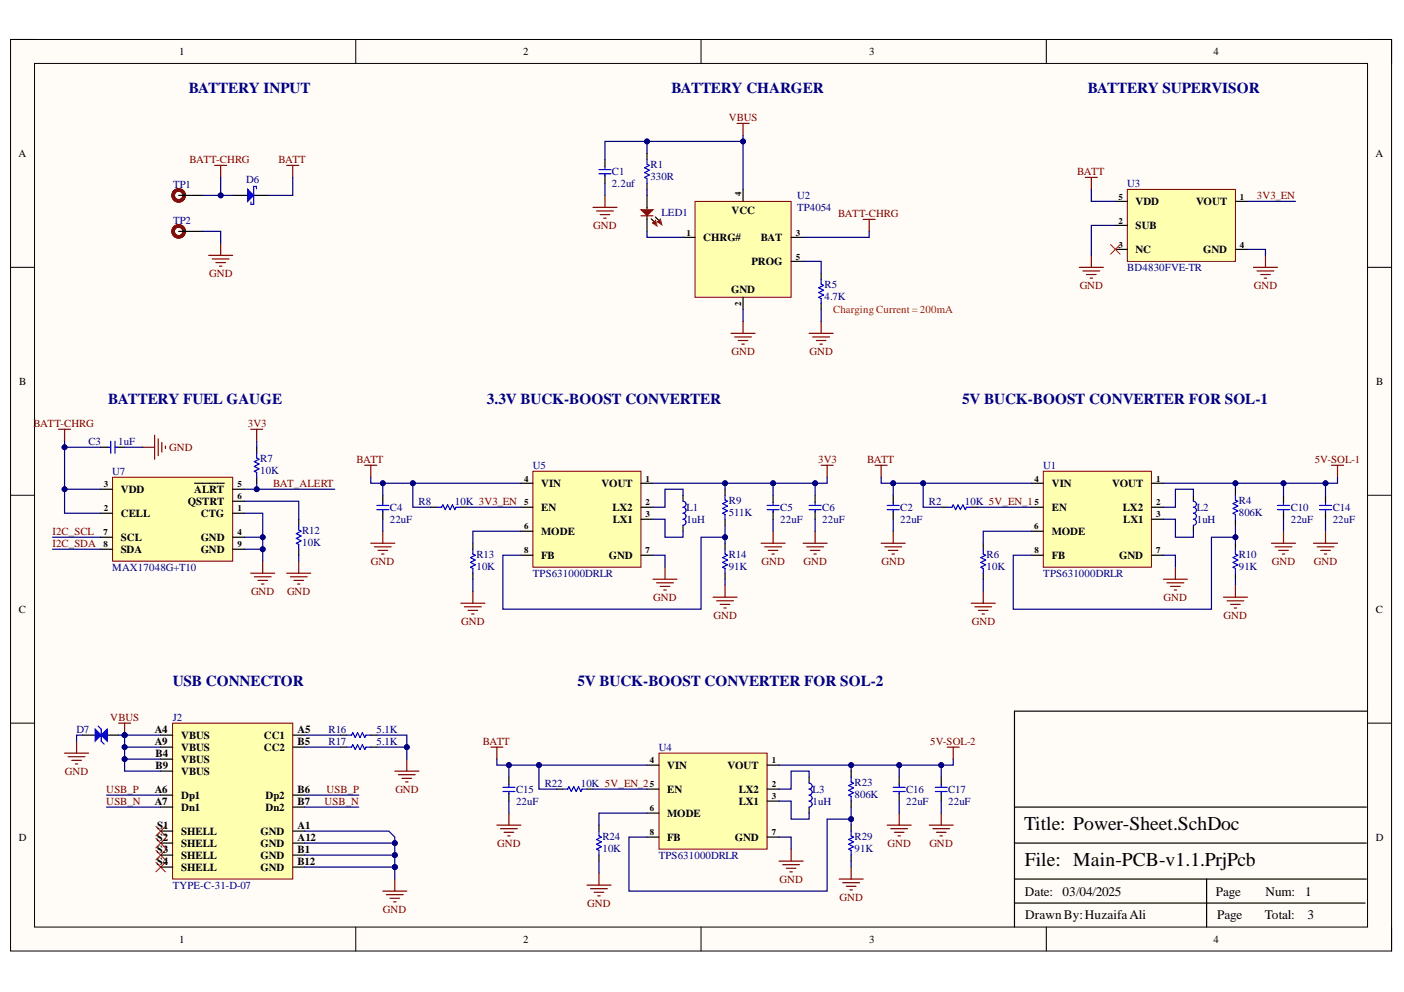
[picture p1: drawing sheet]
<svg xmlns="http://www.w3.org/2000/svg" width="297mm" height="210mm" viewBox="0 0 297 210" stroke-linecap="round" stroke-linejoin="round" font-family="sans-serif">
<defs><g id="words">
<g font-size="4.1">
<text x="216.7" y="175.7">Title: Power-Sheet.SchDoc</text>
<text x="216.8" y="183.3">File: Main-PCB-v1.1.PrjPcb</text>
</g>
<g font-size="3.2" fill="#000080">
<text x="39.9" y="19.6">BATTERY INPUT</text>
<text x="142.1" y="19.6">BATTERY CHARGER</text>
<text x="230.1" y="19.6">BATTERY SUPERVISOR</text>
<text x="22.9" y="85.6">BATTERY FUEL GAUGE</text>
<text x="103" y="85.6">3.3V BUCK-BOOST CONVERTER</text>
<text x="203.6" y="85.6">5V BUCK-BOOST CONVERTER FOR SOL-1</text>
<text x="36.5" y="145.2">USB CONNECTOR</text>
<text x="122.2" y="145.2">5V BUCK-BOOST CONVERTER FOR SOL-2</text>
</g>
<g font-size="2.8">
<text x="216.8" y="189.5">Date:</text>
<text x="224.8" y="189.5">03/04/2025</text>
<text x="257.3" y="189.5">Page</text>
<text x="267.7" y="189.5">Num:</text>
<text x="276.1" y="189.5">1</text>
<text x="216.9" y="194.6">DrawnBy:HuzaifaAli</text>
<text x="257.5" y="194.6">Page</text>
<text x="267.6" y="194.6">Total:</text>
<text x="276.6" y="194.6">3</text>
</g>
<g font-size="2.3">
<text x="37.9" y="11.7">1</text>
<text x="110.7" y="11.7">2</text>
<text x="183.9" y="11.7">3</text>
<text x="256.8" y="11.7">4</text>
<text x="3.9" y="33.3">A</text>
<text x="291" y="33.3">A</text>
<text x="154.8" y="45.2">VCC</text>
<text x="240.3" y="43.4">VDD</text>
<text x="253" y="43.4">VOUT</text>
<text x="148.8" y="51">CHRG#</text>
<text x="160.9" y="51">BAT</text>
<text x="240.3" y="48.5">SUB</text>
<text x="240.3" y="53.6">NC</text>
<text x="254.6" y="53.6">GND</text>
<text x="159" y="56.1">PROG</text>
<text x="154.7" y="61.9">GND</text>
<text x="4.1" y="81.4">B</text>
<text x="291.2" y="81.4">B</text>
<text x="25.5" y="104.3">VDD</text>
<text x="39.7" y="106.9">QSTRT</text>
<text x="41.1" y="104.3">ALRT</text>
<text x="114.5" y="103.1">VIN</text>
<text x="127.3" y="103.1">VOUT</text>
<text x="222.5" y="103.1">VIN</text>
<text x="235.3" y="103.1">VOUT</text>
<text x="25.5" y="109.4">CELL</text>
<text x="42.5" y="109.4">CTG</text>
<text x="114.5" y="108.1">EN</text>
<text x="114.5" y="113.2">MODE</text>
<text x="129.6" y="108.1">LX2</text>
<text x="129.6" y="110.7">LX1</text>
<text x="222.5" y="108.1">EN</text>
<text x="222.5" y="113.2">MODE</text>
<text x="237.6" y="108.1">LX2</text>
<text x="237.6" y="110.7">LX1</text>
<text x="25.5" y="114.5">SCL</text>
<text x="25.5" y="117">SDA</text>
<text x="42.5" y="114.5">GND</text>
<text x="42.5" y="117">GND</text>
<text x="114.5" y="118.3">FB</text>
<text x="128.8" y="118.3">GND</text>
<text x="222.5" y="118.3">FB</text>
<text x="236.8" y="118.3">GND</text>
<text x="4" y="129.7">C</text>
<text x="291.1" y="129.7">C</text>
<text x="32.7" y="155.1">A4</text>
<text x="62.9" y="155.1">A5</text>
<text x="32.7" y="157.6">A9</text>
<text x="32.9" y="160.2">B4</text>
<text x="38.3" y="156.4">VBUS</text>
<text x="38.3" y="158.9">VBUS</text>
<text x="38.3" y="161.4">VBUS</text>
<text x="55.8" y="156.4">CC1</text>
<text x="55.8" y="158.9">CC2</text>
<text x="62.9" y="157.6">B5</text>
<text x="32.7" y="167.8">A6</text>
<text x="32.9" y="162.7">B9</text>
<text x="38.3" y="164">VBUS</text>
<text x="62.9" y="167.8">B6</text>
<text x="141.1" y="162.7">VIN</text>
<text x="141.1" y="167.8">EN</text>
<text x="153.9" y="162.7">VOUT</text>
<text x="156.3" y="167.8">LX2</text>
<text x="32.7" y="170.3">A7</text>
<text x="38.3" y="169">Dp1</text>
<text x="38.3" y="171.6">Dn1</text>
<text x="56.2" y="169">Dp2</text>
<text x="56.2" y="171.6">Dn2</text>
<text x="62.9" y="170.3">B7</text>
<text x="141.1" y="172.8">MODE</text>
<text x="156.3" y="170.3">LX1</text>
<text x="4" y="177.9">D</text>
<text x="33.2" y="177.9">S2</text>
<text x="33.2" y="175.4">S1</text>
<text x="38.3" y="176.6">SHELL</text>
<text x="38.3" y="179.2">SHELL</text>
<text x="55.1" y="176.6">GND</text>
<text x="55.1" y="179.2">GND</text>
<text x="62.9" y="175.4">A1</text>
<text x="62.9" y="177.9">A12</text>
<text x="141.1" y="177.9">FB</text>
<text x="155.4" y="177.9">GND</text>
<text x="291.1" y="177.9">D</text>
<text x="33.2" y="180.5">S3</text>
<text x="33.2" y="183">S4</text>
<text x="38.3" y="181.7">SHELL</text>
<text x="38.3" y="184.3">SHELL</text>
<text x="55.1" y="181.7">GND</text>
<text x="55.1" y="184.3">GND</text>
<text x="62.9" y="180.5">B1</text>
<text x="62.9" y="183">B12</text>
<text x="37.9" y="199.5">1</text>
<text x="110.7" y="199.5">2</text>
<text x="183.9" y="199.5">3</text>
<text x="256.8" y="199.5">4</text>
</g>
<g font-size="2.3" fill="#800000">
<text x="154.2" y="25.6">VBUS</text>
<text x="40.1" y="34.6">BATT-CHRG</text>
<text x="58.9" y="34.6">BATT</text>
<text x="227.9" y="37.1">BATT</text>
<text x="177.3" y="46">BATT-CHRG</text>
<text x="265.9" y="42.2">3V3_EN</text>
<text x="125.5" y="48.5">GND</text>
<text x="44.2" y="58.6">GND</text>
<text x="228.4" y="61.2">GND</text>
<text x="265.3" y="61.2">GND</text>
<text x="154.8" y="75.1">GND</text>
<text x="171.3" y="75.1">GND</text>
<text x="7.1" y="90.4">BATT-CHRG</text>
<text x="35.8" y="95.5">GND</text>
<text x="52.4" y="90.4">3V3</text>
<text x="75.4" y="98">BATT</text>
<text x="173.1" y="98">3V3</text>
<text x="183.4" y="98">BATT</text>
<text x="278.2" y="98">5V-SOL-1</text>
<text x="57.8" y="103.1">BAT_ALERT</text>
<text x="11.1" y="113.2">I2C_SCL</text>
<text x="11.1" y="115.7">I2C_SDA</text>
<text x="78.5" y="119.5">GND</text>
<text x="161.1" y="119.5">GND</text>
<text x="170" y="119.5">GND</text>
<text x="186.5" y="119.5">GND</text>
<text x="269.1" y="119.5">GND</text>
<text x="278" y="119.5">GND</text>
<text x="53.1" y="125.9">GND</text>
<text x="60.7" y="125.9">GND</text>
<text x="138.2" y="127.1">GND</text>
<text x="151" y="130.9">GND</text>
<text x="246.2" y="127.1">GND</text>
<text x="258.9" y="130.9">GND</text>
<text x="97.6" y="132.2">GND</text>
<text x="205.6" y="132.2">GND</text>
<text x="23.3" y="152.6">VBUS</text>
<text x="102.2" y="157.6">BATT</text>
<text x="196.8" y="157.6">5V-SOL-2</text>
<text x="13.7" y="164">GND</text>
<text x="22.5" y="167.8">USB_P</text>
<text x="69.1" y="167.8">USB_P</text>
<text x="83.6" y="167.8">GND</text>
<text x="22.5" y="170.3">USB_N</text>
<text x="68.7" y="170.3">USB_N</text>
<text x="105.2" y="179.2">GND</text>
<text x="187.7" y="179.2">GND</text>
<text x="196.6" y="179.2">GND</text>
<text x="124.2" y="191.9">GND</text>
<text x="164.9" y="186.8">GND</text>
<text x="177.6" y="190.6">GND</text>
<text x="81" y="193.1">GND</text>
</g>
<g font-size="2.3" fill="#000080">
<text x="137.6" y="35.6">R1</text>
<text x="36.6" y="39.7">TP1</text>
<text x="52.1" y="38.7">D6</text>
<text x="129.5" y="37.1">C1</text>
<text x="129.5" y="39.6">2.2uf</text>
<text x="137.6" y="38.1">330R</text>
<text x="238.5" y="39.6">U3</text>
<text x="36.6" y="47.3">TP2</text>
<text x="140" y="45.7">LED1</text>
<text x="168.6" y="42.2">U2</text>
<text x="168.6" y="44.7">TP4054</text>
<text x="238.5" y="57.4">BD4830FVE-TR</text>
<text x="174.5" y="60.9">R5</text>
<text x="174.5" y="63.4">4.7K</text>
<text x="18.7" y="94.2">C3</text>
<text x="25" y="94.2">1uF</text>
<text x="23.8" y="100.5">U7</text>
<text x="55.1" y="97.7">R7</text>
<text x="55.1" y="100.3">10K</text>
<text x="112.7" y="99.3">U5</text>
<text x="220.7" y="99.3">U1</text>
<text x="88.5" y="106.9">R8</text>
<text x="96.2" y="106.9">10K 3V3_EN</text>
<text x="154.2" y="106.6">R9</text>
<text x="196.5" y="106.9">R2</text>
<text x="204.2" y="106.9">10K 5V_EN_1</text>
<text x="262.1" y="106.6">R4</text>
<text x="63.9" y="113">R12</text>
<text x="82.5" y="108.1">C4</text>
<text x="82.5" y="110.7">22uF</text>
<text x="145.2" y="108.1">L1</text>
<text x="145.2" y="110.7">1uH</text>
<text x="154.2" y="109.1">511K</text>
<text x="165.1" y="108.1">C5</text>
<text x="165.1" y="110.7">22uF</text>
<text x="174" y="108.1">C6</text>
<text x="174" y="110.7">22uF</text>
<text x="190.5" y="108.1">C2</text>
<text x="190.5" y="110.7">22uF</text>
<text x="253.2" y="108.1">L2</text>
<text x="253.2" y="110.7">1uH</text>
<text x="262.1" y="109.1">806K</text>
<text x="273.1" y="108.1">C10</text>
<text x="273.1" y="110.7">22uF</text>
<text x="282" y="108.1">C14</text>
<text x="282" y="110.7">22uF</text>
<text x="63.9" y="115.5">10K</text>
<text x="100.8" y="118">R13</text>
<text x="154.2" y="118">R14</text>
<text x="208.7" y="118">R6</text>
<text x="262.1" y="118">R10</text>
<text x="23.8" y="120.8">MAX17048G+T10</text>
<text x="100.8" y="120.6">10K</text>
<text x="112.7" y="122.1">TPS631000DRLR</text>
<text x="154.2" y="120.6">91K</text>
<text x="208.7" y="120.6">10K</text>
<text x="220.7" y="122.1">TPS631000DRLR</text>
<text x="262.1" y="120.6">91K</text>
<text x="16.2" y="155.1">D7</text>
<text x="36.5" y="152.6">J2</text>
<text x="69.5" y="155.1">R16</text>
<text x="79.7" y="155.1">5.1K</text>
<text x="69.5" y="157.6">R17</text>
<text x="79.7" y="157.6">5.1K</text>
<text x="139.4" y="158.9">U4</text>
<text x="109.2" y="167.8">C15</text>
<text x="115.3" y="166.5">R22</text>
<text x="122.9" y="166.5">10K 5V_EN_2</text>
<text x="171.9" y="167.8">L3</text>
<text x="180.8" y="166.3">R23</text>
<text x="191.7" y="167.8">C16</text>
<text x="200.6" y="167.8">C17</text>
<text x="109.2" y="170.3">22uF</text>
<text x="171.9" y="170.3">1uH</text>
<text x="180.8" y="168.8">806K</text>
<text x="191.7" y="170.3">22uF</text>
<text x="200.6" y="170.3">22uF</text>
<text x="127.4" y="177.7">R24</text>
<text x="180.8" y="177.7">R29</text>
<text x="127.4" y="180.2">10K</text>
<text x="139.4" y="181.7">TPS631000DRLR</text>
<text x="180.8" y="180.2">91K</text>
<text x="36.5" y="188.1">TYPE-C-31-D-07</text>
</g>
<text font-size="2.3" fill="#f00" x="176.2" y="66.2">Charging Current = 200mA</text>
<g font-size="1.9">
<text x="156.8" y="41.6" transform="rotate(-90 156.8 41.6)">4</text>
<text x="236.6" y="47.3">2</text>
<text x="236.6" y="42.2">5</text>
<text x="262.3" y="42.2">1</text>
<text x="145.2" y="49.8">1</text>
<text x="168.4" y="49.8">3</text>
<text x="236.6" y="52.4">3</text>
<text x="262.3" y="52.4">4</text>
<text x="168.4" y="54.9">5</text>
<text x="156.8" y="64.7" transform="rotate(-90 156.8 64.7)">2</text>
<text x="110.9" y="101.9">4</text>
<text x="136.6" y="101.9">1</text>
<text x="218.9" y="101.9">4</text>
<text x="244.6" y="101.9">1</text>
<text x="22" y="103.2">3</text>
<text x="50.2" y="105.7">6</text>
<text x="50.2" y="103.2">5</text>
<text x="110.9" y="107">5</text>
<text x="136.6" y="107">2</text>
<text x="218.9" y="107">5</text>
<text x="244.6" y="107">2</text>
<text x="21.9" y="113.3">7</text>
<text x="22" y="108.2">2</text>
<text x="50.2" y="108.2">1</text>
<text x="50.2" y="113.3">4</text>
<text x="110.9" y="112">6</text>
<text x="136.6" y="109.5">3</text>
<text x="218.8" y="112">6</text>
<text x="244.6" y="109.5">3</text>
<text x="21.9" y="115.8">8</text>
<text x="50.2" y="115.8">9</text>
<text x="110.9" y="117.1">8</text>
<text x="136.6" y="117.1">7</text>
<text x="218.9" y="117.1">8</text>
<text x="244.6" y="117.1">7</text>
<text x="137.5" y="161.5">4</text>
<text x="163.3" y="161.5">1</text>
<text x="137.5" y="166.6">5</text>
<text x="163.3" y="166.6">2</text>
<text x="137.5" y="171.7">6</text>
<text x="163.3" y="169.1">3</text>
<text x="137.5" y="176.7">8</text>
<text x="163.3" y="176.7">7</text>
</g>
</g></defs>
<path d="M2.2 8.4h292.2v192.8h-292.2z" fill-rule="evenodd" fill="#fffcf8"/>
<path d="M2.2 8.4h292.2v192.8h-292.2z" fill="none" stroke="#000" stroke-width=".21"/>
<path d="M7.3 13.4h282v182.8h-282z" fill-rule="evenodd" fill="#fffcf8"/>
<g fill="none" stroke="#000" stroke-width=".21">
<path d="M2.2 8.3h5.1M7.3 13.4h282v182.8h-282zM75.3 8.3v5.1M148.3 8.3v5.1M221.4 8.4v5M289.3 8.4h5.1v5M2.2 56.6h5.1M289.3 56.6h5.1M2.2 104.8h5.1M289.3 104.8h5.1M2.2 153h5.1M289.3 153h5.1"/>
<path d="M75.3 196.2v5M148.3 196.2v5M221.4 196.2v5M294.4 196.2v5"/>
</g>
<path d="M289.3 150.5h-74.7v45.7M214.6 178.4h74.5M214.6 170.8h74.5M214.6 191.1h74.2M214.6 186h74.5M255.3 186v10.2" fill="none" stroke="#000" stroke-width=".25"/>
<path d="M60.7 35h2.5M61.9 35v2.5M44.1 54h5.1M44.9 54.8h3.6M45.7 55.6h2M46.4 56.3h.5M46.7 51.5v2.5" fill="none" stroke="#800000" stroke-width=".25"/>
<path d="M147 42.6h20.4v20.3h-20.4z" fill-rule="evenodd" fill="#ffffb0"/>
<path d="M147 42.6h20.4v20.3h-20.4z" fill="none" stroke="#800000" stroke-width=".21"/>
<path d="M128 33.7v1.6M128 37.2v1.6M136.9 32.5v1.2M136.9 38.8v1.3M137.8 46.3l.6 .6M144.5 50.2h2.5M157.2 40.1v2.5M167.4 50.2h2.5M167.4 55.3h2.5M157.2 62.9v2.6" fill="none" stroke="#000" stroke-width=".25"/>
<path d="M182.6 46.4h2.6M183.9 46.4v2.6M154.7 70.5h5M155.4 71.3h3.6M156.2 72.1h2M157 72.8h.5M157.2 68v2.5" fill="none" stroke="#800000" stroke-width=".25"/>
<path d="M126.7 36.8h2.6M126.7 35.9h2.6M128 35.3v.5M128 36.8v.5M136.9 33.7v1l.5 .3-1 .5 1 .5-1 .5 1 .5-1 .5 .5 .3v1" fill="none" stroke="#00f" stroke-width=".25"/>
<path d="M138.1 47.2l.6-.6 .3 1.2-.9-.6 .3-.3z" fill-rule="evenodd" fill="#c00"/>
<path d="M138.1 47.2l.6-.6 .3 1.2-.9-.6 .3-.3z" fill="none" stroke="#c00" stroke-width=".21"/>
<path d="M138.7 45.9l.7 .8" fill="none" stroke="#000" stroke-width=".25"/>
<path d="M139.4 46.7l-.3 .3 .6-.6 .3 1.2-.9-.6z" fill-rule="evenodd" fill="#c00"/>
<path d="M139.4 46.7l-.3 .3 .6-.6 .3 1.2-.9-.6z" fill="none" stroke="#c00" stroke-width=".21"/>
<path d="M136.9 41.3v3.1M136.9 45.7v3.3" fill="none" stroke="#000" stroke-width=".25"/>
<path d="M135.6 45.7h2.6" fill="none" stroke="#c00" stroke-width=".25"/>
<path d="M135.6 44.4h2.6l-1.3 1.3z" fill="#c00"/>
<path d="M135.6 44.4h2.6l-1.3 1.3z" fill="none" stroke="#c00" stroke-width=".25"/>
<path d="M155.9 26.1h2.6M157.2 26.1v2.6M125.4 43.9h5.1M126.2 44.6h3.6M127 45.4h2M127.7 46.2h.5M128 41.3v2.6M171.2 70.5h5.1M171.9 71.3h3.6M172.7 72.1h2M173.5 72.8h.5M173.7 68v2.5" fill="none" stroke="#800000" stroke-width=".25"/>
<path d="M173.7 57.8v1.3M173.7 64.2v1.3" fill="none" stroke="#000" stroke-width=".25"/>
<path d="M173.7 59.1v1l.5 .3-1 .5 1 .5-1 .5 1 .5-1 .5 .5 .3v1" fill="none" stroke="#00f" stroke-width=".25"/>
<path d="M23.8 101h25.4v17.7h-25.4z" fill-rule="evenodd" fill="#ffffb0"/>
<path d="M23.8 101h25.4v17.7h-25.4z" fill="none" stroke="#800000" stroke-width=".21"/>
<g fill="none" stroke="#000" stroke-width=".25">
<path d="M21.3 94.6h1.5M24.7 94.6h1.7M54.3 94.6v1.3M21.3 108.6h2.5M21.3 103.5h2.5M21.3 113.7h2.5M21.3 116.2h2.5M41.2 102.3h6.2M49.2 108.6h2.6M49.2 103.5h2.6M49.2 106.1h2.6M49.2 113.7h2.6"/>
<path d="M49.2 116.2h2.6M54.3 101v1.3M63.2 109.9v1.2M63.2 116.2v1.3"/>
</g>
<g fill="none" stroke="#800000" stroke-width=".25">
<path d="M12.4 90.8h2.5M13.7 90.8v2.6M30.2 94.6h2.5M32.7 92.1v5.1M33.5 92.9v3.5M34.2 93.6v2.1M35 94.4v.5M53 90.8h2.6M54.3 90.8v2.6M55.6 118.7v2.6M63.2 118.7v2.6M53 121.3h5.1"/>
<path d="M53.8 122h3.6M54.6 122.8h2M55.3 123.6h.5M60.7 121.3h5M61.4 122h3.6M62.2 122.8h2M62.9 123.6h.6"/>
</g>
<path d="M22.8 94.6h.5M23.4 93.4v2.5M24.3 94.6h.5M24.3 93.4v2.5M54.3 95.9v1l.5 .3-1 .5 1 .5-1 .5 1 .5-1 .5 .5 .3v1M63.2 111.1v1.1l.5 .2-1 .5 1 .5-1 .5 1 .5-1 .5 .5 .3v1" fill="none" stroke="#00f" stroke-width=".25"/>
<path d="M112.7 99.7h22.9v20.3h-22.9z" fill-rule="evenodd" fill="#ffffb0"/>
<path d="M112.7 99.7h22.9v20.3h-22.9z" fill="none" stroke="#800000" stroke-width=".21"/>
<g fill="none" stroke="#000" stroke-width=".25">
<path d="M81 104.8v1.5M81 108.2v1.7M91.2 107.3h1.2M97.5 107.3h1.3M100 114.9v1.3M110.2 102.3h2.5M110.2 107.3h2.5M110.2 112.4h2.5M110.2 117.5h2.5M135.6 102.3h2.6M135.6 107.3h2.6M135.6 109.9h2.6"/>
<path d="M135.6 117.5h2.6M144.5 104.8v1.3M144.5 111.1v1.3M153.4 103.5v1.3M153.4 109.9v1.2M153.4 114.9v1.3M163.6 104.8v1.5M163.6 108.2v1.7M172.4 104.8v1.5M172.4 108.2v1.7M100 121.3v1.3M153.4 121.3v1.3"/>
</g>
<g fill="none" stroke="#00f" stroke-width=".25">
<path d="M79.7 107.8h2.6M79.7 106.9h2.6M81 106.3v.5M81 107.8v.5M92.4 107.3h1l.3-.5 .5 1 .5-1 .5 1 .5-1 .5 1 .3-.5h1M100 116.2v1l.5 .3-1 .5 1 .5-1 .5 1 .5-1 .5 .5 .3v1M144.5 106.1a.63 .63 0 0 1 .6 .6 .63 .63 0 0 1-.6 .6 .64 .64 0 0 1 .6 .7 .64 .64 0 0 1-.6 .6 .63 .63 0 0 1 .6 .6 .63 .63 0 0 1-.6 .7 .63 .63 0 0 1 .6 .6 .63 .63 0 0 1-.6 .6M153.4 104.8v1l.5 .3-1 .5 1 .5-1 .5 1 .5-1 .5 .5 .3v1M153.4 116.2v1l.5 .3-1 .5 1 .5-1 .5 1 .5-1 .5 .5 .3v1M162.3 107.8h2.5M162.3 106.9h2.5M163.6 106.3v.5"/>
<path d="M163.6 107.8v.5M171.2 107.8h2.5M171.2 107h2.5M172.4 106.3v.5M172.4 107.8v.5"/>
</g>
<g fill="none" stroke="#800000" stroke-width=".25">
<path d="M77.2 98.4h2.5M78.4 98.4v2.6M173.7 98.5h2.6M175 98.5v2.5M78.4 114.9h5.1M79.2 115.7h3.6M80 116.5h2M80.7 117.2h.5M81 112.4v2.5M161 114.9h5.1M161.8 115.7h3.5M162.5 116.5h2.1"/>
<path d="M163.3 117.2h.5M163.6 112.4v2.5M169.9 114.9h5.1M170.7 115.7h3.5M171.4 116.5h2.1M172.2 117.2h.5M172.4 112.4v2.5M97.5 127.6h5.1M98.3 128.4h3.5M99 129.2h2.1M99.8 129.9h.5M100 125.1v2.5"/>
<path d="M138.2 122.6h5M138.9 123.3h3.6M139.7 124.1h2M140.4 124.8h.5M140.7 120v2.6M150.9 126.4h5M151.6 127.1h3.6M152.4 127.9h2M153.1 128.6h.5M153.4 123.8v2.6"/>
</g>
<path d="M238.5 40.1h22.9v15.2h-22.9z" fill-rule="evenodd" fill="#ffffb0"/>
<path d="M238.5 40.1h22.9v15.2h-22.9z" fill="none" stroke="#800000" stroke-width=".21"/>
<path d="M37.8 41.3h5.1M37.8 49h5.1M49.2 41.3h3.2M53.7 41.3h3.1M236 42.6h2.5M236 47.7h2.5M236 52.8h2.5M261.4 42.6h2.5M261.4 52.8h2.5" fill="none" stroke="#000" stroke-width=".25"/>
<path d="M235 51.7l2 2.1M237 51.7l-2 2.1" fill="none" stroke="#f00" stroke-width=".21"/>
<path d="M229.6 37.5h2.6M230.9 37.5v2.6M228.4 56.6h5M229.1 57.3h3.6M229.9 58.1h2M230.6 58.9h.5M230.9 54v2.6M265.2 56.6h5.1M266 57.3h3.5M266.7 58.1h2M267.5 58.9h.5M267.7 54v2.6" fill="none" stroke="#800000" stroke-width=".25"/>
<g fill="none" stroke="#5b0f00" stroke-width=".76">
<circle cx="37.8" cy="49" r="1.17"/>
<circle cx="37.8" cy="41.3" r="1.17"/>
</g>
<path d="M52.4 40.1l1.3 1.2-1.3 1.3z" fill="#00f"/>
<path d="M54.3 39.9v-.5h-.6v3.8M52.4 40.1l1.3 1.2-1.3 1.3zM53.1 42.7v.5h.5M73.4 155.6h1l.2-.6 .5 1.1 .5-1.1 .6 1.1 .5-1.1 .5 1.1 .2-.5h1M73.4 158.1h1l.2-.5 .5 1 .5-1 .6 1 .5-1 .5 1 .2-.5h1" fill="none" stroke="#00f" stroke-width=".25"/>
<path d="M45.4 35h2.6M46.7 35v2.5M83.5 163.2h5.1M84.3 163.9h3.5M85.1 164.7h2M85.8 165.5h.5M86.1 160.6v2.6M81 188.6h5.1M81.7 189.3h3.6M82.5 190.1h2M83.3 190.8h.5M83.5 186v2.6" fill="none" stroke="#800000" stroke-width=".25"/>
<path d="M33 174.8l2 2.1M33 177.4l2 2M33 179.9l2 2.1M35 174.8l-2 2.1M35 177.4l-2 2M35 179.9l-2 2.1M33 182.5l2 2M35 182.5l-2 2" fill="none" stroke="#f00" stroke-width=".21"/>
<path d="M17.5 155.6h2.5M22.5 155.6h2.6M72.1 155.6h1.3M72.1 158.1h1.3M78.4 155.6h1.3M78.4 158.1h1.3" fill="none" stroke="#000" stroke-width=".25"/>
<path d="M20.1 154.3l1.3 1.3-1.3 1.2z" fill="#00f"/>
<path d="M20.1 154.3l1.3 1.3-1.3 1.2zM20.8 153.6l.6 .7v2.5l.6 .7" fill="none" stroke="#00f" stroke-width=".25"/>
<path d="M21.4 155.6l1.3-1.3v2.5z" fill="#00f"/>
<path d="M21.4 155.6l1.3-1.3v2.5z" fill="none" stroke="#00f" stroke-width=".25"/>
<path d="M13.7 159.4h5M16.2 156.8v2.6M25.1 153h2.5M26.4 153v2.6M14.4 160.1h3.6M15.2 160.9h2M15.9 161.6h.6" fill="none" stroke="#800000" stroke-width=".25"/>
<circle cx="26.4" cy="155.6" r=".51" fill="#000080"/>
<circle cx="26.4" cy="155.6" r=".51" fill="none" stroke="#000080" stroke-width=".21"/>
<path d="M36.5 153h25.4v33h-25.4z" fill-rule="evenodd" fill="#ffffb0"/>
<path d="M36.5 153h25.4v33h-25.4z" fill="none" stroke="#800000" stroke-width=".21"/>
<g fill="none" stroke="#000" stroke-width=".25">
<path d="M34 155.6h2.5M34 158.1h2.5M61.9 155.6h2.6M61.9 158.1h2.6M34 168.2h2.5M34 170.8h2.5M34 160.6h2.5M34 163.2h2.5M34 175.9h2.5M34 178.4h2.5M61.9 168.2h2.6M61.9 170.8h2.6"/>
<path d="M61.9 175.9h2.6M61.9 178.4h2.6M34 180.9h2.5M34 183.5h2.5M61.9 180.9h2.6M61.9 183.5h2.6"/>
</g>
<path d="M128 38.8v2.5M136.9 29.9v2.6M136.9 49v1.2h7.6M136.9 40.1v1.2M183.9 49v1.2h-14M157.2 65.5v2.5" fill="none" stroke="#000080" stroke-width=".25"/>
<circle cx="136.9" cy="29.9" r=".51" fill="#000080"/>
<circle cx="136.9" cy="29.9" r=".51" fill="none" stroke="#000080" stroke-width=".21"/>
<path d="M157.2 29.9v10.2" fill="none" stroke="#000080" stroke-width=".25"/>
<circle cx="157.2" cy="29.9" r=".51" fill="#000080"/>
<circle cx="157.2" cy="29.9" r=".51" fill="none" stroke="#000080" stroke-width=".21"/>
<path d="M169.9 55.3h3.8v2.5M173.7 65.5v2.5M11.1 113.7h10.2M11.1 116.2h10.2M51.8 116.2h3.8" fill="none" stroke="#000080" stroke-width=".25"/>
<circle cx="55.6" cy="116.2" r=".51" fill="#000080"/>
<circle cx="55.6" cy="116.2" r=".51" fill="none" stroke="#000080" stroke-width=".21"/>
<path d="M51.8 106.1h11.4v3.8M51.8 108.6h3.8v5.1M63.2 117.5v1.2" fill="none" stroke="#000080" stroke-width=".25"/>
<circle cx="55.6" cy="113.7" r=".51" fill="#000080"/>
<circle cx="55.6" cy="113.7" r=".51" fill="none" stroke="#000080" stroke-width=".21"/>
<path d="M54.3 93.4v1.2M54.3 102.3v1.2" fill="none" stroke="#000080" stroke-width=".25"/>
<circle cx="54.3" cy="103.5" r=".51" fill="#000080"/>
<circle cx="54.3" cy="103.5" r=".51" fill="none" stroke="#000080" stroke-width=".21"/>
<path d="M81 102.3v2.5M138.2 109.9h2.5v3.8h3.8v-1.3M138.2 117.5h2.5v2.5M144.5 104.8v-1.3h-3.8v3.8h-2.5" fill="none" stroke="#000080" stroke-width=".25"/>
<circle cx="81" cy="102.3" r=".51" fill="#000080"/>
<circle cx="81" cy="102.3" r=".51" fill="none" stroke="#000080" stroke-width=".21"/>
<path d="M81 109.9v2.5M153.4 102.3v1.2" fill="none" stroke="#000080" stroke-width=".25"/>
<circle cx="153.4" cy="102.3" r=".51" fill="#000080"/>
<circle cx="153.4" cy="102.3" r=".51" fill="none" stroke="#000080" stroke-width=".21"/>
<path d="M153.4 113.7h-5.1v15.2h-41.9v-11.4h3.8M153.4 122.6v1.2" fill="none" stroke="#000080" stroke-width=".25"/>
<circle cx="153.4" cy="113.7" r=".51" fill="#000080"/>
<circle cx="153.4" cy="113.7" r=".51" fill="none" stroke="#000080" stroke-width=".21"/>
<path d="M163.6 102.3v2.5" fill="none" stroke="#000080" stroke-width=".25"/>
<circle cx="163.6" cy="102.3" r=".51" fill="#000080"/>
<circle cx="163.6" cy="102.3" r=".51" fill="none" stroke="#000080" stroke-width=".21"/>
<path d="M163.6 109.9v2.5M172.4 102.3v2.5" fill="none" stroke="#000080" stroke-width=".25"/>
<circle cx="172.4" cy="102.3" r=".51" fill="#000080"/>
<circle cx="172.4" cy="102.3" r=".51" fill="none" stroke="#000080" stroke-width=".21"/>
<path d="M87.3 102.3v5h3.9M98.8 107.3h11.4M110.2 112.4h-10.2v2.5M172.4 109.9v2.5M100 122.6v2.5" fill="none" stroke="#000080" stroke-width=".25"/>
<circle cx="87.3" cy="102.3" r=".51" fill="#000080"/>
<circle cx="87.3" cy="102.3" r=".51" fill="none" stroke="#000080" stroke-width=".21"/>
<path d="M230.9 40.1v2.5h5.1M236 47.7h-5.1v6.3M263.9 52.8h3.8v1.2M263.9 42.6h10.2M13.7 103.5v5.1h7.6" fill="none" stroke="#000080" stroke-width=".25"/>
<circle cx="13.7" cy="103.5" r=".51" fill="#000080"/>
<circle cx="13.7" cy="103.5" r=".51" fill="none" stroke="#000080" stroke-width=".21"/>
<path d="M13.7 94.6h7.6M26.4 94.6h3.8" fill="none" stroke="#000080" stroke-width=".25"/>
<circle cx="13.7" cy="94.6" r=".51" fill="#000080"/>
<circle cx="13.7" cy="94.6" r=".51" fill="none" stroke="#000080" stroke-width=".21"/>
<path d="M46.7 37.5v3.8M61.9 37.5v3.8h-5.1M42.9 49h3.8v2.5" fill="none" stroke="#000080" stroke-width=".25"/>
<circle cx="46.7" cy="41.3" r=".51" fill="#000080"/>
<circle cx="46.7" cy="41.3" r=".51" fill="none" stroke="#000080" stroke-width=".21"/>
<path d="M42.9 41.3h6.3" fill="none" stroke="#000080" stroke-width=".25"/>
<circle cx="46.7" cy="41.3" r=".51" fill="#000080"/>
<circle cx="46.7" cy="41.3" r=".51" fill="none" stroke="#000080" stroke-width=".21"/>
<path d="M157.2 28.7v1.2h-29.2v3.8" fill="none" stroke="#000080" stroke-width=".25"/>
<circle cx="136.9" cy="29.9" r=".51" fill="#000080"/>
<circle cx="136.9" cy="29.9" r=".51" fill="none" stroke="#000080" stroke-width=".21"/>
<circle cx="157.2" cy="29.9" r=".51" fill="#000080"/>
<circle cx="157.2" cy="29.9" r=".51" fill="none" stroke="#000080" stroke-width=".21"/>
<path d="M64.5 183.5h19" fill="none" stroke="#000080" stroke-width=".25"/>
<circle cx="83.5" cy="183.5" r=".51" fill="#000080"/>
<circle cx="83.5" cy="183.5" r=".51" fill="none" stroke="#000080" stroke-width=".21"/>
<path d="M64.5 180.9h19" fill="none" stroke="#000080" stroke-width=".25"/>
<circle cx="83.5" cy="180.9" r=".51" fill="#000080"/>
<circle cx="83.5" cy="180.9" r=".51" fill="none" stroke="#000080" stroke-width=".21"/>
<path d="M64.5 178.4h19" fill="none" stroke="#000080" stroke-width=".25"/>
<circle cx="83.5" cy="178.4" r=".51" fill="#000080"/>
<circle cx="83.5" cy="178.4" r=".51" fill="none" stroke="#000080" stroke-width=".21"/>
<path d="M64.5 158.1h7.6M64.5 155.6h7.6M83.5 183.5v2.5" fill="none" stroke="#000080" stroke-width=".25"/>
<circle cx="83.5" cy="183.5" r=".51" fill="#000080"/>
<circle cx="83.5" cy="183.5" r=".51" fill="none" stroke="#000080" stroke-width=".21"/>
<path d="M64.5 175.9h17.8l1.2 1.2v6.4" fill="none" stroke="#000080" stroke-width=".25"/>
<circle cx="83.5" cy="178.4" r=".51" fill="#000080"/>
<circle cx="83.5" cy="178.4" r=".51" fill="none" stroke="#000080" stroke-width=".21"/>
<circle cx="83.5" cy="180.9" r=".51" fill="#000080"/>
<circle cx="83.5" cy="180.9" r=".51" fill="none" stroke="#000080" stroke-width=".21"/>
<circle cx="83.5" cy="183.5" r=".51" fill="#000080"/>
<circle cx="83.5" cy="183.5" r=".51" fill="none" stroke="#000080" stroke-width=".21"/>
<path d="M26.4 155.6h7.6" fill="none" stroke="#000080" stroke-width=".25"/>
<circle cx="26.4" cy="155.6" r=".51" fill="#000080"/>
<circle cx="26.4" cy="155.6" r=".51" fill="none" stroke="#000080" stroke-width=".21"/>
<path d="M26.4 158.1h7.6" fill="none" stroke="#000080" stroke-width=".25"/>
<circle cx="26.4" cy="158.1" r=".51" fill="#000080"/>
<circle cx="26.4" cy="158.1" r=".51" fill="none" stroke="#000080" stroke-width=".21"/>
<path d="M26.4 160.6h7.6" fill="none" stroke="#000080" stroke-width=".25"/>
<circle cx="26.4" cy="160.6" r=".51" fill="#000080"/>
<circle cx="26.4" cy="160.6" r=".51" fill="none" stroke="#000080" stroke-width=".21"/>
<path d="M25.1 155.6h1.3" fill="none" stroke="#000080" stroke-width=".25"/>
<circle cx="26.4" cy="155.6" r=".51" fill="#000080"/>
<circle cx="26.4" cy="155.6" r=".51" fill="none" stroke="#000080" stroke-width=".21"/>
<path d="M17.5 155.6h-1.3v1.2M26.4 155.6v7.6h7.6" fill="none" stroke="#000080" stroke-width=".25"/>
<circle cx="26.4" cy="155.6" r=".51" fill="#000080"/>
<circle cx="26.4" cy="155.6" r=".51" fill="none" stroke="#000080" stroke-width=".21"/>
<circle cx="26.4" cy="158.1" r=".51" fill="#000080"/>
<circle cx="26.4" cy="158.1" r=".51" fill="none" stroke="#000080" stroke-width=".21"/>
<circle cx="26.4" cy="160.6" r=".51" fill="#000080"/>
<circle cx="26.4" cy="160.6" r=".51" fill="none" stroke="#000080" stroke-width=".21"/>
<path d="M79.7 158.1h6.4" fill="none" stroke="#000080" stroke-width=".25"/>
<circle cx="86.1" cy="158.1" r=".51" fill="#000080"/>
<circle cx="86.1" cy="158.1" r=".51" fill="none" stroke="#000080" stroke-width=".21"/>
<path d="M79.7 155.6h6.4v5" fill="none" stroke="#000080" stroke-width=".25"/>
<circle cx="86.1" cy="158.1" r=".51" fill="#000080"/>
<circle cx="86.1" cy="158.1" r=".51" fill="none" stroke="#000080" stroke-width=".21"/>
<path d="M22.5 168.2h11.5M22.5 170.8h11.5M64.5 168.2h11.4M64.5 170.8h11.4" fill="none" stroke="#000080" stroke-width=".25"/>
<path d="M220.7 99.7h22.9v20.3h-22.9z" fill-rule="evenodd" fill="#ffffb0"/>
<path d="M220.7 99.7h22.9v20.3h-22.9z" fill="none" stroke="#800000" stroke-width=".21"/>
<g fill="none" stroke="#000" stroke-width=".25">
<path d="M189 104.8v1.5M189 108.2v1.7M199.1 107.3h1.3M205.5 107.3h1.3M208 114.9v1.3M218.2 102.3h2.5M218.2 107.3h2.5M218.2 112.4h2.5M218.2 117.5h2.5M243.6 102.3h2.5M243.6 107.3h2.5M243.6 109.9h2.5"/>
<path d="M243.6 117.5h2.5M252.5 104.8v1.3M252.5 111.1v1.3M261.4 114.9v1.3M271.5 104.8v1.5M271.5 108.2v1.7M280.4 104.8v1.5M280.4 108.2v1.7M208 121.3v1.3M261.4 121.3v1.3"/>
</g>
<g fill="none" stroke="#00f" stroke-width=".25">
<path d="M187.7 107.8h2.5M187.7 107h2.5M189 106.3v.5M189 107.8v.5M200.4 107.3h1l.3-.5 .5 1 .5-1 .5 1 .5-1 .5 1 .3-.5h1M208 116.2v1l.5 .3-1 .5 1 .5-1 .5 1 .5-1 .5 .5 .3v1M252.5 106.1a.63 .63 0 0 1 .6 .6 .63 .63 0 0 1-.6 .6 .63 .63 0 0 1 .6 .7 .63 .63 0 0 1-.6 .6 .63 .63 0 0 1 .6 .6 .63 .63 0 0 1-.6 .7 .63 .63 0 0 1 .6 .6 .63 .63 0 0 1-.6 .6M261.4 116.2v1l.5 .3-1 .5 1 .5-1 .5 1 .5-1 .5 .5 .3v1M270.3 107.8h2.5M270.3 107h2.5M271.5 106.3v.5M271.5 107.8v.5"/>
<path d="M279.2 107.8h2.5M279.2 107h2.5M280.4 106.3v.5M280.4 107.8v.5"/>
</g>
<g fill="none" stroke="#800000" stroke-width=".25">
<path d="M185.2 98.5h2.5M186.4 98.5v2.5M281.7 98.5h2.5M283 98.5v2.5M186.4 114.9h5.1M187.2 115.7h3.5M187.9 116.5h2.1M188.7 117.2h.5M189 112.4v2.5M269 114.9h5.1M269.8 115.7h3.5M270.5 116.5h2.1"/>
<path d="M271.3 117.2h.5M271.5 112.4v2.5M277.9 114.9h5.1M278.7 115.7h3.5M279.4 116.5h2M280.2 117.2h.5M280.4 112.4v2.5M205.5 127.6h5.1M206.2 128.4h3.6M207 129.2h2M207.8 129.9h.5M208 125.1v2.5"/>
<path d="M246.1 122.6h5.1M246.9 123.3h3.6M247.7 124.1h2M248.4 124.8h.5M248.7 120v2.6M258.8 126.4h5.1M259.6 127.1h3.6M260.4 127.9h2M261.1 128.7h.5M261.4 123.8v2.6"/>
</g>
<path d="M189 102.3v2.5M246.1 109.9h2.6v3.8h3.8v-1.3M246.1 117.5h2.6v2.5M252.5 104.8v-1.3h-3.8v3.8h-2.6" fill="none" stroke="#000080" stroke-width=".25"/>
<circle cx="189" cy="102.3" r=".51" fill="#000080"/>
<circle cx="189" cy="102.3" r=".51" fill="none" stroke="#000080" stroke-width=".21"/>
<path d="M189 109.9v2.5M261.4 102.3v1.2" fill="none" stroke="#000080" stroke-width=".25"/>
<circle cx="261.4" cy="102.3" r=".51" fill="#000080"/>
<circle cx="261.4" cy="102.3" r=".51" fill="none" stroke="#000080" stroke-width=".21"/>
<path d="M261.4 113.7h-5.1v15.2h-41.9v-11.4h3.8M261.4 122.6v1.2" fill="none" stroke="#000080" stroke-width=".25"/>
<circle cx="261.4" cy="113.7" r=".51" fill="#000080"/>
<circle cx="261.4" cy="113.7" r=".51" fill="none" stroke="#000080" stroke-width=".21"/>
<path d="M271.5 102.3v2.5" fill="none" stroke="#000080" stroke-width=".25"/>
<circle cx="271.5" cy="102.3" r=".51" fill="#000080"/>
<circle cx="271.5" cy="102.3" r=".51" fill="none" stroke="#000080" stroke-width=".21"/>
<path d="M271.5 109.9v2.5M280.4 102.3v2.5" fill="none" stroke="#000080" stroke-width=".25"/>
<circle cx="280.4" cy="102.3" r=".51" fill="#000080"/>
<circle cx="280.4" cy="102.3" r=".51" fill="none" stroke="#000080" stroke-width=".21"/>
<path d="M195.3 102.3v5h3.8M206.8 107.3h11.4M218.2 112.4h-10.2v2.5M280.4 109.9v2.5M208 122.6v2.5" fill="none" stroke="#000080" stroke-width=".25"/>
<circle cx="195.3" cy="102.3" r=".51" fill="#000080"/>
<circle cx="195.3" cy="102.3" r=".51" fill="none" stroke="#000080" stroke-width=".21"/>
<path d="M13.7 93.4v10.1h7.6" fill="none" stroke="#000080" stroke-width=".25"/>
<circle cx="13.7" cy="103.5" r=".51" fill="#000080"/>
<circle cx="13.7" cy="103.5" r=".51" fill="none" stroke="#000080" stroke-width=".21"/>
<circle cx="13.7" cy="94.6" r=".51" fill="#000080"/>
<circle cx="13.7" cy="94.6" r=".51" fill="none" stroke="#000080" stroke-width=".21"/>
<path d="M51.8 113.7h3.8v5" fill="none" stroke="#000080" stroke-width=".25"/>
<circle cx="55.6" cy="113.7" r=".51" fill="#000080"/>
<circle cx="55.6" cy="113.7" r=".51" fill="none" stroke="#000080" stroke-width=".21"/>
<circle cx="55.6" cy="116.2" r=".51" fill="#000080"/>
<circle cx="55.6" cy="116.2" r=".51" fill="none" stroke="#000080" stroke-width=".21"/>
<path d="M51.8 103.5h19" fill="none" stroke="#000080" stroke-width=".25"/>
<circle cx="54.3" cy="103.5" r=".51" fill="#000080"/>
<circle cx="54.3" cy="103.5" r=".51" fill="none" stroke="#000080" stroke-width=".21"/>
<path d="M78.4 101v1.3h31.8" fill="none" stroke="#000080" stroke-width=".25"/>
<circle cx="81" cy="102.3" r=".51" fill="#000080"/>
<circle cx="81" cy="102.3" r=".51" fill="none" stroke="#000080" stroke-width=".21"/>
<circle cx="87.3" cy="102.3" r=".51" fill="#000080"/>
<circle cx="87.3" cy="102.3" r=".51" fill="none" stroke="#000080" stroke-width=".21"/>
<path d="M175 101v1.3h-36.8" fill="none" stroke="#000080" stroke-width=".25"/>
<circle cx="153.4" cy="102.3" r=".51" fill="#000080"/>
<circle cx="153.4" cy="102.3" r=".51" fill="none" stroke="#000080" stroke-width=".21"/>
<circle cx="163.6" cy="102.3" r=".51" fill="#000080"/>
<circle cx="163.6" cy="102.3" r=".51" fill="none" stroke="#000080" stroke-width=".21"/>
<circle cx="172.4" cy="102.3" r=".51" fill="#000080"/>
<circle cx="172.4" cy="102.3" r=".51" fill="none" stroke="#000080" stroke-width=".21"/>
<path d="M186.4 101v1.3h31.8" fill="none" stroke="#000080" stroke-width=".25"/>
<circle cx="189" cy="102.3" r=".51" fill="#000080"/>
<circle cx="189" cy="102.3" r=".51" fill="none" stroke="#000080" stroke-width=".21"/>
<circle cx="195.3" cy="102.3" r=".51" fill="#000080"/>
<circle cx="195.3" cy="102.3" r=".51" fill="none" stroke="#000080" stroke-width=".21"/>
<path d="M283 101v1.3h-36.9" fill="none" stroke="#000080" stroke-width=".25"/>
<circle cx="261.4" cy="102.3" r=".51" fill="#000080"/>
<circle cx="261.4" cy="102.3" r=".51" fill="none" stroke="#000080" stroke-width=".21"/>
<circle cx="271.5" cy="102.3" r=".51" fill="#000080"/>
<circle cx="271.5" cy="102.3" r=".51" fill="none" stroke="#000080" stroke-width=".21"/>
<circle cx="280.4" cy="102.3" r=".51" fill="#000080"/>
<circle cx="280.4" cy="102.3" r=".51" fill="none" stroke="#000080" stroke-width=".21"/>
<path d="M153.4 111.1v3.8" fill="none" stroke="#000080" stroke-width=".25"/>
<circle cx="153.4" cy="113.7" r=".51" fill="#000080"/>
<circle cx="153.4" cy="113.7" r=".51" fill="none" stroke="#000080" stroke-width=".21"/>
<path d="M261.4 111.1v3.8" fill="none" stroke="#000080" stroke-width=".25"/>
<circle cx="261.4" cy="113.7" r=".51" fill="#000080"/>
<circle cx="261.4" cy="113.7" r=".51" fill="none" stroke="#000080" stroke-width=".21"/>
<path d="M261.4 103.5v1.3M261.4 109.9v1.2" fill="none" stroke="#000" stroke-width=".25"/>
<path d="M261.4 104.8v1l.5 .3-1 .5 1 .5-1 .5 1 .5-1 .5 .5 .3v1" fill="none" stroke="#00f" stroke-width=".25"/>
<path d="M139.4 159.4h22.9v20.3h-22.9z" fill-rule="evenodd" fill="#ffffb0"/>
<path d="M139.4 159.4h22.9v20.3h-22.9z" fill="none" stroke="#800000" stroke-width=".21"/>
<g fill="none" stroke="#000" stroke-width=".25">
<path d="M107.7 164.4v1.6M107.7 167.9v1.6M117.8 167h1.3M124.2 167h1.2M126.7 174.6v1.3M136.9 161.9h2.5M136.9 167h2.5M136.9 172.1h2.5M136.9 177.1h2.5M162.3 161.9h2.5M162.3 167h2.5M162.3 169.5h2.5"/>
<path d="M162.3 177.1h2.5M171.2 164.4v1.3M171.2 170.8v1.3M180.1 174.6v1.3M190.2 164.4v1.6M190.2 167.9v1.6M199.1 164.4v1.6M199.1 167.9v1.6M126.7 180.9v1.3M180.1 180.9v1.3"/>
</g>
<g fill="none" stroke="#00f" stroke-width=".25">
<path d="M106.4 167.5h2.5M106.4 166.6h2.5M107.7 166v.5M107.7 167.5v.5M119.1 167h1l.3-.5 .5 1 .5-1 .5 1 .5-1 .5 1 .3-.5h1M126.7 175.9v1l.5 .2-1 .5 1 .5-1 .5 1 .6-1 .5 .5 .2v1M171.2 165.7a.63 .63 0 0 1 .6 .6 .63 .63 0 0 1-.6 .7 .64 .64 0 0 1 .6 .6 .64 .64 0 0 1-.6 .6 .63 .63 0 0 1 .6 .7 .63 .63 0 0 1-.6 .6 .63 .63 0 0 1 .6 .6 .63 .63 0 0 1-.6 .7M180.1 175.9v1l.5 .2-1 .5 1 .5-1 .5 1 .6-1 .5 .5 .2v1M189 166.6h2.5M189 167.5h2.5M190.2 166v.5M190.2 167.5v.5"/>
<path d="M197.9 166.6h2.5M197.9 167.5h2.5M199.1 166v.5M199.1 167.5v.5"/>
</g>
<g fill="none" stroke="#800000" stroke-width=".25">
<path d="M103.9 158.1h2.5M105.1 158.1v2.5M200.4 158.1h2.5M201.7 158.1v2.5M105.1 174.6h5.1M105.9 175.4h3.5M106.7 176.1h2M107.4 176.9h.5M107.7 172.1v2.5M167.4 179.7v2.5M187.7 174.6h5.1M188.5 175.4h3.5"/>
<path d="M189.2 176.1h2.1M190 176.9h.5M190.2 172.1v2.5M196.6 174.6h5.1M197.4 175.4h3.5M198.1 176.1h2M198.9 176.9h.5M199.1 172.1v2.5M124.2 187.3h5.1M124.9 188h3.6M125.7 188.8h2M126.5 189.6h.5"/>
<path d="M126.7 184.7v2.6M164.8 182.2h5.1M165.6 183h3.6M166.4 183.7h2M167.1 184.5h.5M177.5 186h5.1M178.3 186.8h3.6M179.1 187.5h2M179.8 188.3h.5M180.1 183.5v2.5"/>
</g>
<path d="M107.7 161.9v2.5M164.8 169.5h2.6v3.8h3.8v-1.2M164.8 177.1h2.6v2.6M171.2 164.4v-1.2h-3.8v3.8h-2.6" fill="none" stroke="#000080" stroke-width=".25"/>
<circle cx="107.7" cy="161.9" r=".51" fill="#000080"/>
<circle cx="107.7" cy="161.9" r=".51" fill="none" stroke="#000080" stroke-width=".21"/>
<path d="M107.7 169.5v2.6M180.1 161.9v1.3" fill="none" stroke="#000080" stroke-width=".25"/>
<circle cx="180.1" cy="161.9" r=".51" fill="#000080"/>
<circle cx="180.1" cy="161.9" r=".51" fill="none" stroke="#000080" stroke-width=".21"/>
<path d="M180.1 173.3h-5.1v15.3h-41.9v-11.5h3.8M180.1 182.2v1.3" fill="none" stroke="#000080" stroke-width=".25"/>
<circle cx="180.1" cy="173.3" r=".51" fill="#000080"/>
<circle cx="180.1" cy="173.3" r=".51" fill="none" stroke="#000080" stroke-width=".21"/>
<path d="M190.2 161.9v2.5" fill="none" stroke="#000080" stroke-width=".25"/>
<circle cx="190.2" cy="161.9" r=".51" fill="#000080"/>
<circle cx="190.2" cy="161.9" r=".51" fill="none" stroke="#000080" stroke-width=".21"/>
<path d="M190.2 169.5v2.6M199.1 161.9v2.5" fill="none" stroke="#000080" stroke-width=".25"/>
<circle cx="199.1" cy="161.9" r=".51" fill="#000080"/>
<circle cx="199.1" cy="161.9" r=".51" fill="none" stroke="#000080" stroke-width=".21"/>
<path d="M114 161.9v5.1h3.8M125.4 167h11.5M136.9 172.1h-10.2v2.5M199.1 169.5v2.6M126.7 182.2v2.5" fill="none" stroke="#000080" stroke-width=".25"/>
<circle cx="114" cy="161.9" r=".51" fill="#000080"/>
<circle cx="114" cy="161.9" r=".51" fill="none" stroke="#000080" stroke-width=".21"/>
<path d="M105.1 160.6v1.3h31.8" fill="none" stroke="#000080" stroke-width=".25"/>
<circle cx="107.7" cy="161.9" r=".51" fill="#000080"/>
<circle cx="107.7" cy="161.9" r=".51" fill="none" stroke="#000080" stroke-width=".21"/>
<circle cx="114" cy="161.9" r=".51" fill="#000080"/>
<circle cx="114" cy="161.9" r=".51" fill="none" stroke="#000080" stroke-width=".21"/>
<path d="M201.7 160.6v1.3h-36.9" fill="none" stroke="#000080" stroke-width=".25"/>
<circle cx="180.1" cy="161.9" r=".51" fill="#000080"/>
<circle cx="180.1" cy="161.9" r=".51" fill="none" stroke="#000080" stroke-width=".21"/>
<circle cx="190.2" cy="161.9" r=".51" fill="#000080"/>
<circle cx="190.2" cy="161.9" r=".51" fill="none" stroke="#000080" stroke-width=".21"/>
<circle cx="199.1" cy="161.9" r=".51" fill="#000080"/>
<circle cx="199.1" cy="161.9" r=".51" fill="none" stroke="#000080" stroke-width=".21"/>
<path d="M180.1 170.8v3.8" fill="none" stroke="#000080" stroke-width=".25"/>
<circle cx="180.1" cy="173.3" r=".51" fill="#000080"/>
<circle cx="180.1" cy="173.3" r=".51" fill="none" stroke="#000080" stroke-width=".21"/>
<path d="M180.1 163.2v1.2M180.1 169.5v1.3" fill="none" stroke="#000" stroke-width=".25"/>
<path d="M180.1 164.4v1.1l.5 .2-1 .5 1 .5-1 .5 1 .5-1 .5 .5 .3v1" fill="none" stroke="#00f" stroke-width=".25"/>
<use href="#words"/>
</svg>
